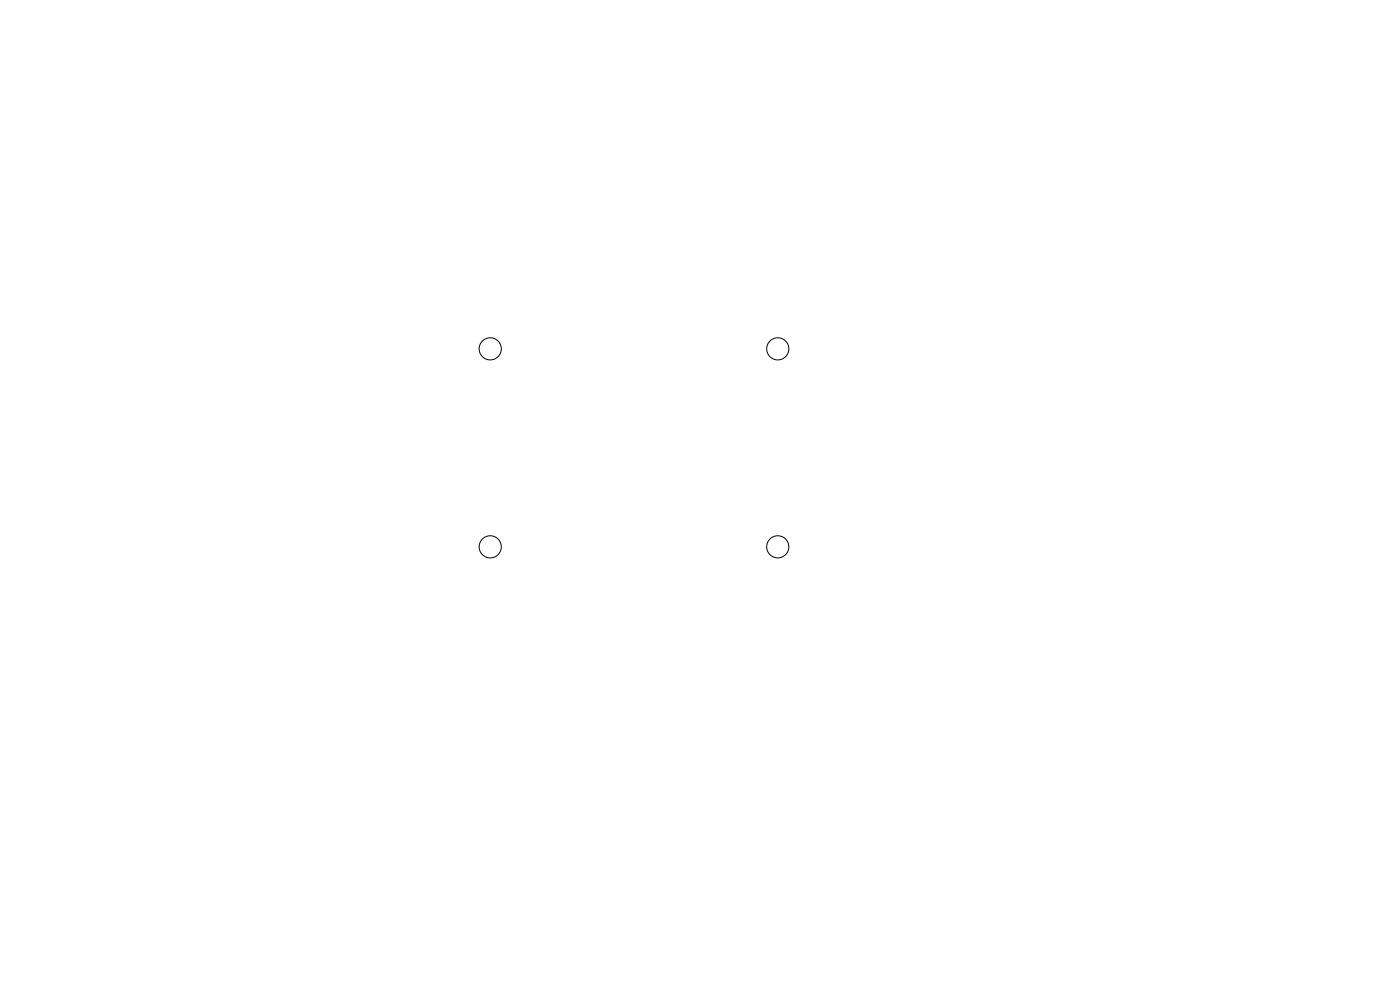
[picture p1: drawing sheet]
<svg xmlns="http://www.w3.org/2000/svg" width="297mm" height="210mm" viewBox="0 0 297 210" stroke-linecap="round" stroke-linejoin="round" font-family="sans-serif">
<g fill="none" stroke="#000" stroke-width=".21">
<circle cx="104" cy="74" r="2.35"/>
<circle cx="165" cy="74" r="2.35"/>
<circle cx="104" cy="116" r="2.35"/>
<circle cx="165" cy="116" r="2.35"/>
</g>
</svg>
